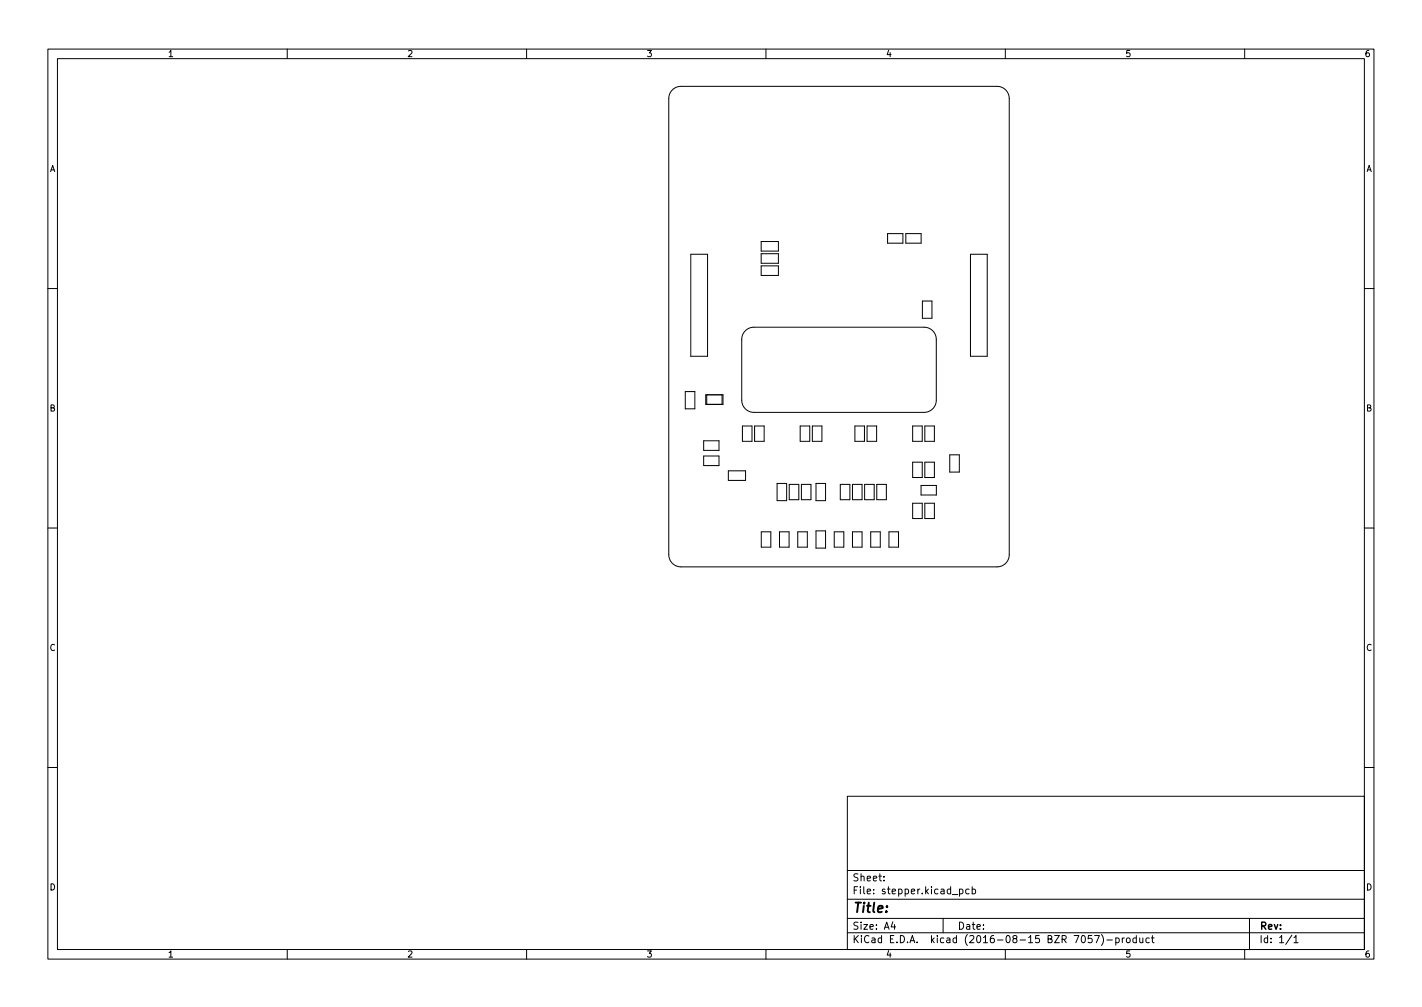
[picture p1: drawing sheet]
<svg xmlns="http://www.w3.org/2000/svg" width="297mm" height="210mm" viewBox="0 0 297 210" stroke-linecap="round" stroke-linejoin="round" font-family="sans-serif">
<defs><g id="words">
<text font-size="2.8" x="178" y="190.6">Title:</text>
<g font-size="2.1">
<text x="178" y="184">Sheet:</text>
<text x="178" y="186.7">File: stepper.kicad_pcb</text>
<text x="178" y="196.9">KiCad E.D.A. kicad (2016-08-15 BZR 7057)-product</text>
<text x="178" y="194.1">Size: A4</text>
<text x="200" y="194.1">Date:</text>
<text x="263" y="194.1">Rev:</text>
<text x="263" y="196.9">Id: 1/1</text>
</g>
<g font-size="1.8">
<text x="35" y="11.9">1</text>
<text x="85" y="11.9">2</text>
<text x="135" y="11.9">3</text>
<text x="185" y="11.9">4</text>
<text x="235" y="11.9">5</text>
<text x="285" y="11.9">6</text>
<text x="10.3" y="35.9">A</text>
<text x="285.3" y="35.9">A</text>
<text x="10.3" y="85.9">B</text>
<text x="285.3" y="85.9">B</text>
<text x="10.3" y="135.9">C</text>
<text x="285.3" y="135.9">C</text>
<text x="10.3" y="185.9">D</text>
<text x="285.3" y="185.9">D</text>
<text x="35" y="199.9">1</text>
<text x="85" y="199.9">2</text>
<text x="135" y="199.9">3</text>
<text x="185" y="199.9">4</text>
<text x="235" y="199.9">5</text>
<text x="285" y="199.9">6</text>
</g>
</g></defs>
<g fill="none" stroke="#000" stroke-width=".21">
<path d="M10 10.2h277v190.1h-277zM12 12.2h273v186.1h-273zM60 10.2v2M110 10.2v2M140.4 18.8l1-.6 .8-.2h66.1a2.54 2.54 0 0 1 2.5 2.6v95.2a2.54 2.54 0 0 1-2.5 2.6h-66.1a2.54 2.54 0 0 1-2.5-2.6v-95.2l.2-.9zM160 10.2v2M210 10.2v2M260 10.2v2M144.3 53.1h3.5v21.3h-3.5zM159 50.4h3.6v2h-3.6zM159 53h3.6v2h-3.6zM159 55.5h3.6v2h-3.6z"/>
<path d="M185.4 48.8h3.2v2h-3.2zM189.2 48.8h3.2v2h-3.2zM202.7 53.1h3.5v21.3h-3.5zM10 60.2h2M155.7 69.1l.9-.6 .9-.2h35.5a2.54 2.54 0 0 1 2.6 2.6v12.7a2.54 2.54 0 0 1-2.6 2.5h-35.5a2.54 2.54 0 0 1-2.6-2.5v-13l.3-.8zM192.7 62.9h2v3.6h-2zM285 60.2h2M143.1 81.8h2v3.6h-2zM147 92h3.2v2h-3.2zM147 95.2h3.2v2h-3.2zM147.4 82.4h3.6v2h-3.6zM147.6 82.4v2"/>
<path d="M150.8 82.4v2M152.1 98.3h3.6v2h-3.6zM155.1 88.9h2v3.2h-2zM157.6 88.9h2v3.2h-2zM167.1 88.9h2v3.2h-2zM169.7 88.9h2v3.2h-2zM178.6 88.9h2v3.2h-2zM181.1 88.9h2v3.2h-2zM190.6 88.9h2v3.2h-2zM190.6 96.5h2v3.2h-2zM193.2 88.9h2v3.2h-2zM193.2 96.5h2v3.2h-2z"/>
<path d="M198.4 95h2v3.6h-2zM10 110.2h2M159 111h2v3.2h-2zM162.3 100.9h2v3.6h-2zM162.8 111h2v3.2h-2zM164.9 101.1h2v3.2h-2zM166.6 111h2v3.2h-2zM167.4 101.1h2v3.2h-2zM170.4 100.9h2.1v3.6h-2.1zM170.4 110.8h2.1v3.6h-2.1zM174.3 111h2v3.2h-2zM175.5 101.1h2v3.2h-2z"/>
<path d="M178.1 101.1h2v3.2h-2zM178.1 111h2v3.2h-2zM180.6 101.1h2v3.2h-2zM181.9 111h2v3.2h-2zM183.1 101.1h2.1v3.2h-2.1zM185.7 111h2v3.2h-2zM190.6 105.1h2v3.2h-2zM192.4 101.4h3.2v2h-3.2zM193.2 105.1h2v3.2h-2zM285 110.2h2M10 160.2h2M177 166.3h108v32h-108z"/>
<path d="M285 160.2h2M60 198.3v2M110 198.3v2M160 198.3v2M177 194.8h108M177 191.8h108M177 187.8h108M177 181.8h108M184.6 183.8v.1M184.6 183v.1M186.5 192.5l-.4 1h1M186.9 193v1"/>
<path d="M197 191.8v3M200.4 185.7l.5-.1 .2 .3-.1 .7h-.6M200.4 185.6v1.5M202.4 185.7l-.4-.1-.3 .3 .2 .7h.5M203.1 185.7l.4-.1 .3 .3-.2 .7h-.5M203.1 185.1v1.5M210 198.3v2M228.1 195.3h-.7l-.1 .7 .2-.1 .5 .1 .1 .2v.5l-.2 .1-.6-.1M228.6 195.3h1l-.6 1.5M230.1 195.1a1.72 1.72 0 0 1 0 2.3M231.2 196.3h1.2M233.1 195.9l.4-.1 .3 .3-.2 .7h-.5"/>
<path d="M233.1 195.8v1.5M234.4 195.8v1M234.9 195.8l-.5 .3M235.4 195.9l.4-.1 .3 .3v.4l-.3 .3h-.4l-.1-.3zM237.4 195.9l-.5-.1-.3 .3 .2 .7h.6M237.4 195.3v1.5M238.1 195.8v1h.4l.2-.1M238.7 195.8v1M240.1 195.9l-.5-.1-.2 .3 .1 .7h.6M240.5 195.8h.6M240.7 195.3v1.3l.4 .2M260 198.3v2"/>
<path d="M261 191.8v6.5M269.9 195.3l-1.3 1.9M270.3 195.8l.4-.5v1.5M270.3 196.8h.8"/>
</g>
<use href="#words"/>
</svg>
